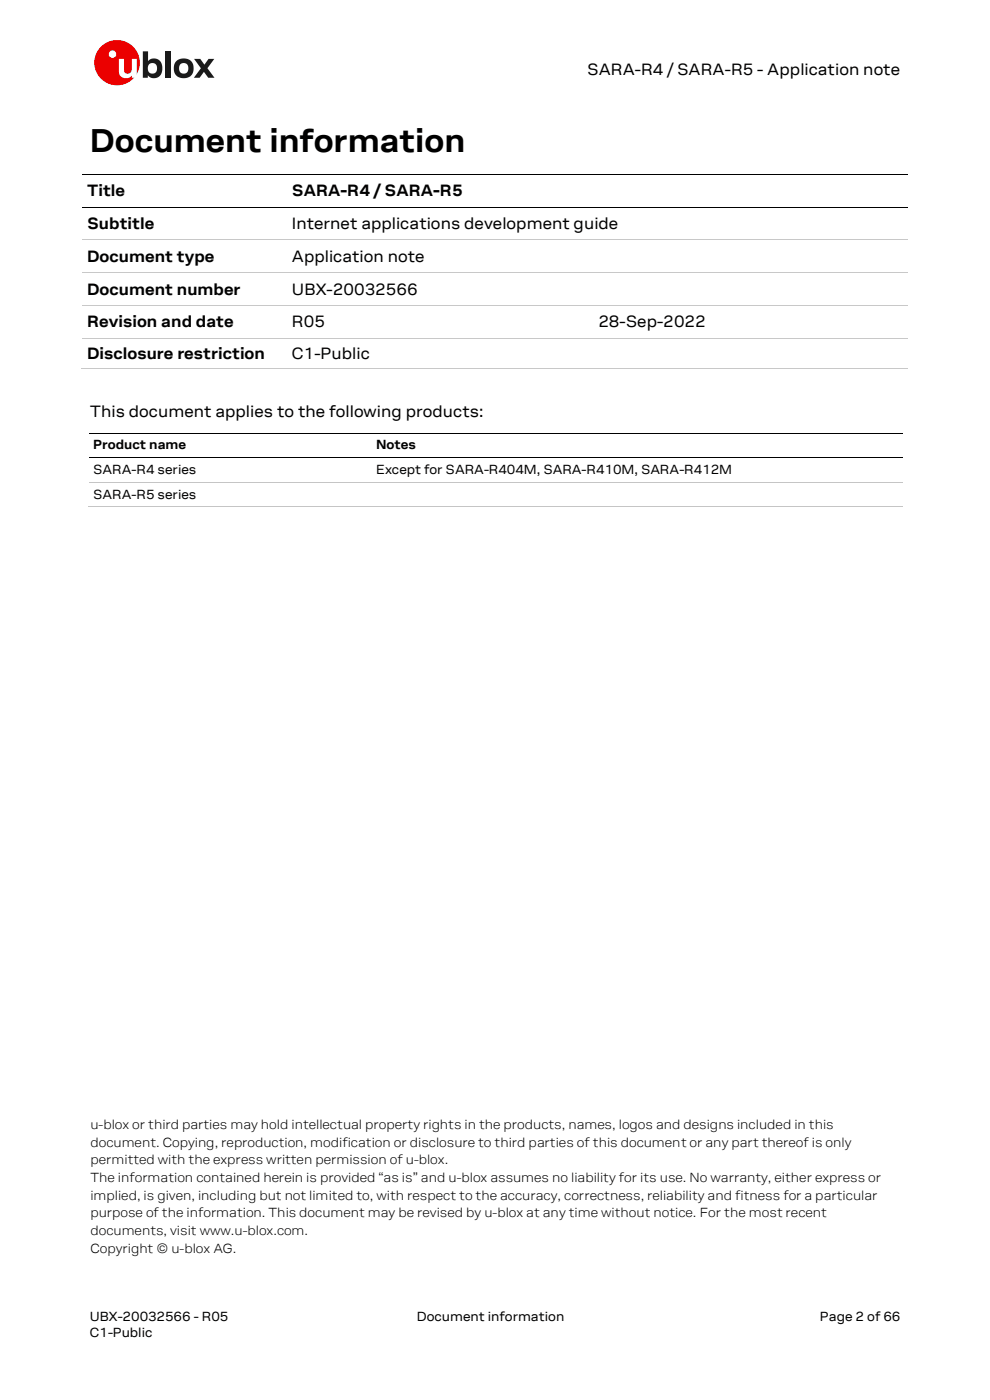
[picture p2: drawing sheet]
<svg xmlns="http://www.w3.org/2000/svg" width="210mm" height="297mm" viewBox="0 0 210 297" stroke-linecap="round" stroke-linejoin="round" font-family="sans-serif">
<defs><g id="words">
<text font-size="7.1" x="19" y="32.3">Document information</text>
<g font-size="3.5">
<text x="124.6" y="16">SARA-R4 / SARA-R5 - Application note</text>
<text x="18.5" y="41.6">Title</text>
<text x="61.9" y="41.6">SARA-R4 / SARA-R5</text>
<text x="18.5" y="48.5">Subtitle</text>
<text x="61.9" y="48.6">Internet applications development guide</text>
<text x="18.5" y="55.5">Document type</text>
<text x="61.9" y="55.5">Application note</text>
<text x="18.5" y="62.5">Document number</text>
<text x="61.9" y="62.5">UBX-20032566</text>
<text x="18.5" y="69.4">Revision and date</text>
<text x="61.9" y="69.5">R05</text>
<text x="126.9" y="69.5">28-Sep-2022</text>
<text x="18.5" y="76.1">Disclosure restriction</text>
<text x="61.9" y="76.1">C1-Public</text>
<text x="19" y="88.5">This document applies to the following products:</text>
</g>
<g font-size="2.8">
<text x="19.8" y="95.4">Product name</text>
<text x="79.8" y="95.4">Notes</text>
<text x="19.8" y="100.6">SARA-R4 series</text>
<text x="79.8" y="100.6">Except for SARA-R404M, SARA-R410M, SARA-R412M</text>
<text x="19.8" y="105.8">SARA-R5 series</text>
<text x="19.2" y="239.6">u-blox or third parties may hold intellectual property rights in the products, names, logos and designs included in this</text>
<text x="19.2" y="243.3">document. Copying, reproduction, modification or disclosure to third parties of this document or any part thereof is only</text>
<text x="19.2" y="247.1">permitted with the express written permission of u-blox.</text>
<text x="19.2" y="250.8">The information contained herein is provided “as is” and u-blox assumes no liability for its use. No warranty, either express or</text>
<text x="19.2" y="254.6">implied, is given, including but not limited to, with respect to the accuracy, correctness, reliability and fitness for a particular</text>
<text x="19.2" y="258.3">purpose of the information. This document may be revised by u-blox at any time without notice. For the most recent</text>
<text x="19.2" y="262">documents, visit www.u-blox.com.</text>
<text x="19.2" y="265.8">Copyright © u-blox AG.</text>
<text x="19" y="280.2">UBX-20032566 - R05</text>
<text x="88.5" y="280.2">Document information</text>
<text x="173.9" y="280.2">Page 2 of 66</text>
<text x="19" y="283.8">C1-Public</text>
</g>
</g></defs>
<circle cx="24.8" cy="13.3" r="4.8" fill="#eb0000"/>
<circle cx="23.9" cy="11.5" r=".8" fill="#fff"/>
<g fill="#1a1a1a">
<path d="M35.1 10.9h1.1v5.6h-1.1z"/>
<path d="M41.2 12.5h1.3l.9 1.2 .8-1.2h1.3l-1.5 2 1.5 2h-1.3l-.9-1.3-1 1.3h-1.2l1.5-2z"/>
<path d="M30.3 10.9h1.1v2.1a1.8 1.8 0 0 1 2.2-.3 1.8 1.8 0 0 1 .8 2 1.74 1.74 0 0 1-1.1 1.8 1.74 1.74 0 0 1-1.9-.5v.5h-1.1zM31.6 13.7a1.13 1.13 0 0 0-.2 1.4 1.13 1.13 0 0 0 1.4 .4 1.12 1.12 0 0 0 .5-1.6 1.12 1.12 0 0 0-1.6-.3z"/>
<path d="M36.8 14.4a2.15 2.15 0 0 1 4.3 0 2.15 2.15 0 0 1-4.3 0zM38.2 13.7a1.13 1.13 0 0 0-.1 1.4 1.13 1.13 0 0 0 1.4 .4 1.13 1.13 0 0 0 .4-1.6 1.13 1.13 0 0 0-1.6-.3z"/>
</g>
<path d="M25.2 12.5h1.1v2.4a.81 .81 0 0 0 .9 .7 .81 .81 0 0 0 .7-.9v-2.2h1.1v4h-1v-.5a1.53 1.53 0 0 1-1.8 .5 1.53 1.53 0 0 1-1-1.5z" fill="#fff"/>
<path d="M17.5 37h42.5M60.2 37h132.4M17.5 43.9h42.5M60.2 43.9h132.4" fill="none" stroke="#000" stroke-width=".21"/>
<g fill="#000">
<path d="M60 36.9h.2v.1h-.2z" fill-rule="evenodd"/>
<path d="M60 43.9h.2v.1h-.2z" fill-rule="evenodd"/>
</g>
<path d="M17.5 50.9h42.5" fill="none" stroke="#c8c8c8" stroke-width=".21"/>
<path d="M60 50.8h.2v.2h-.2z" fill-rule="evenodd" fill="#c8c8c8"/>
<path d="M60.2 50.9h64.8" fill="none" stroke="#c8c8c8" stroke-width=".21"/>
<path d="M125 50.8h.2v.2h-.2z" fill-rule="evenodd" fill="#c8c8c8"/>
<path d="M17.5 57.9h42.5M125.2 50.9h67.4" fill="none" stroke="#c8c8c8" stroke-width=".21"/>
<path d="M60 57.8h.2v.2h-.2z" fill-rule="evenodd" fill="#c8c8c8"/>
<path d="M60.2 57.9h64.8" fill="none" stroke="#c8c8c8" stroke-width=".21"/>
<path d="M125 57.8h.2v.2h-.2z" fill-rule="evenodd" fill="#c8c8c8"/>
<path d="M125.2 57.9h67.4M17.5 64.9h42.5" fill="none" stroke="#c8c8c8" stroke-width=".21"/>
<path d="M60 64.8h.2v.1h-.2z" fill-rule="evenodd" fill="#c8c8c8"/>
<path d="M60.2 64.9h64.8" fill="none" stroke="#c8c8c8" stroke-width=".21"/>
<path d="M125 64.8h.2v.1h-.2z" fill-rule="evenodd" fill="#c8c8c8"/>
<path d="M17.5 71.8h42.5M125.2 64.9h67.4" fill="none" stroke="#c8c8c8" stroke-width=".21"/>
<path d="M60 71.7h.2v.2h-.2z" fill-rule="evenodd" fill="#c8c8c8"/>
<path d="M60.2 71.8h64.8" fill="none" stroke="#c8c8c8" stroke-width=".21"/>
<path d="M125 71.7h.2v.2h-.2z" fill-rule="evenodd" fill="#c8c8c8"/>
<path d="M17.2 78.1h42.8M125.2 71.8h67.4" fill="none" stroke="#c8c8c8" stroke-width=".21"/>
<path d="M59.7 78h.2v.2h-.2z" fill-rule="evenodd" fill="#c8c8c8"/>
<path d="M59.9 78.1h65.1" fill="none" stroke="#c8c8c8" stroke-width=".21"/>
<path d="M124.8 78h.2v.2h-.2z" fill-rule="evenodd" fill="#c8c8c8"/>
<path d="M125 78.1h67.6" fill="none" stroke="#c8c8c8" stroke-width=".21"/>
<path d="M19 91.9h60.1M19 97.1h60.1M79.3 91.9h112.3M79.3 97.1h112.3" fill="none" stroke="#000" stroke-width=".21"/>
<g fill="#000">
<path d="M79.1 91.8h.2v.2h-.2z" fill-rule="evenodd"/>
<path d="M79.1 97h.2v.2h-.2z" fill-rule="evenodd"/>
</g>
<path d="M19 102.3h60.1" fill="none" stroke="#c5c5c5" stroke-width=".21"/>
<path d="M79.1 102.2h.2v.2h-.2z" fill-rule="evenodd" fill="#c5c5c5"/>
<path d="M18.8 107.5h172.8M79.3 102.3h112.3" fill="none" stroke="#c5c5c5" stroke-width=".21"/>
<use href="#words"/>
</svg>
